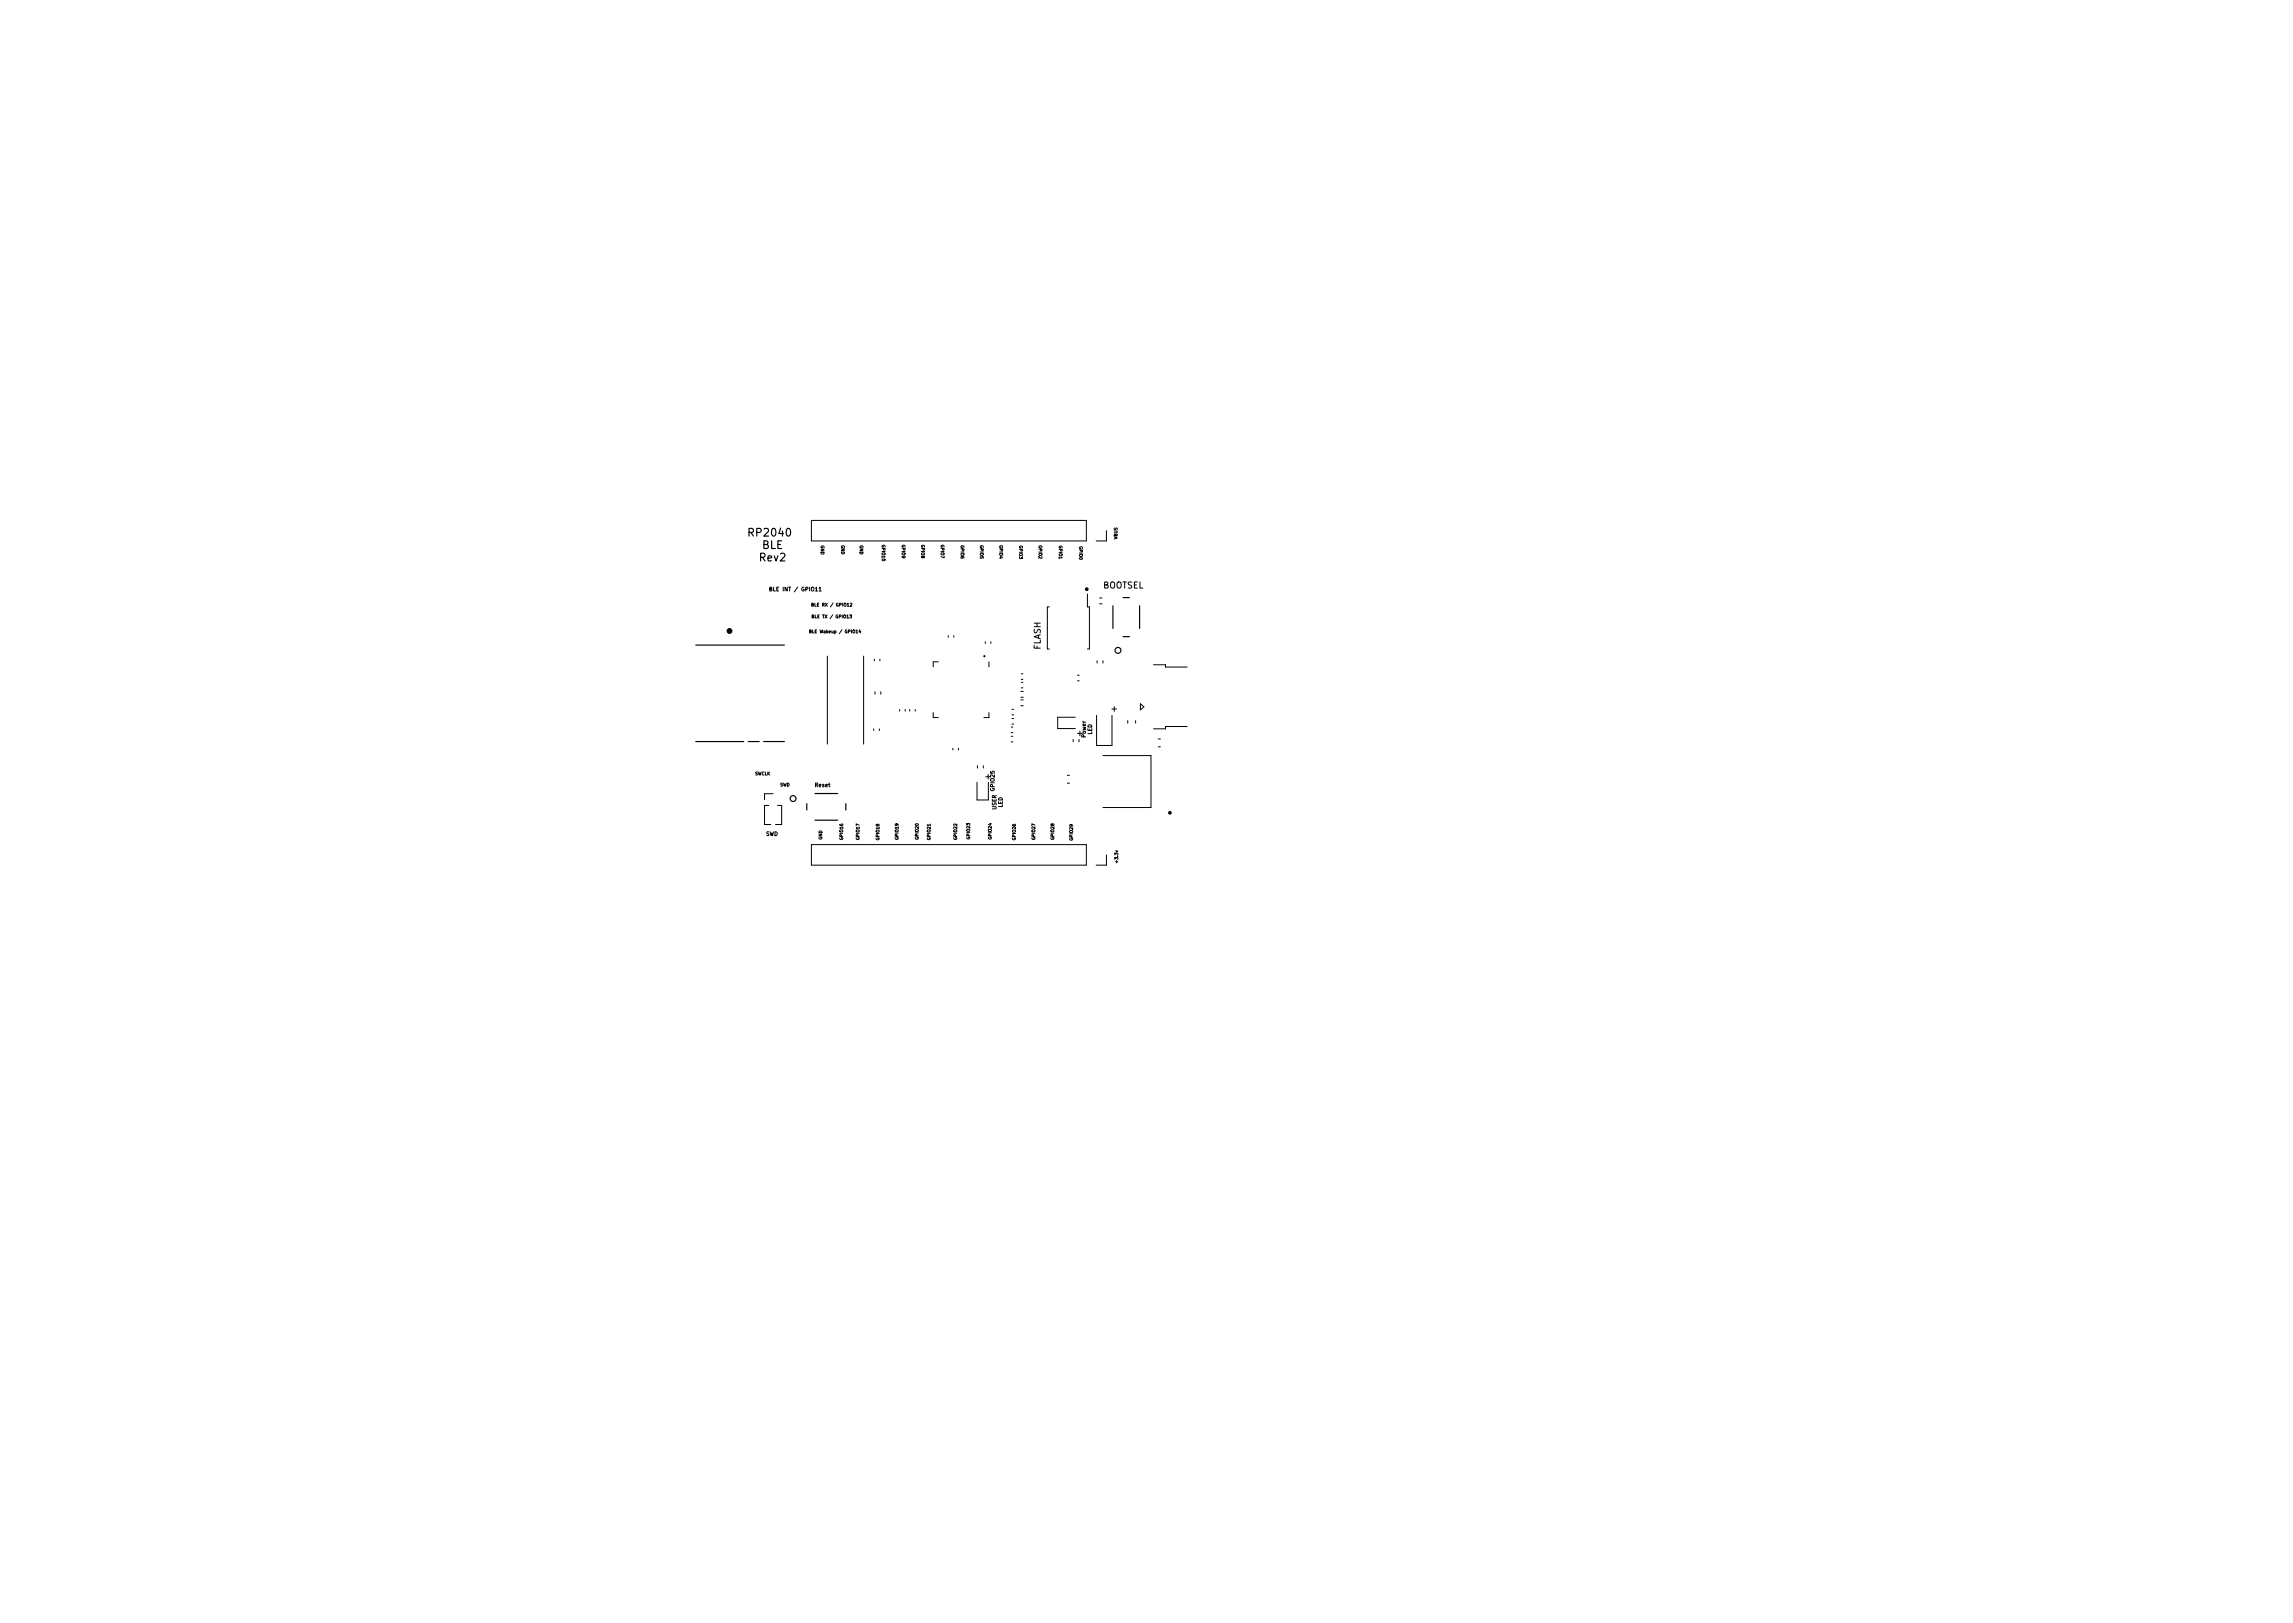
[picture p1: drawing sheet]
<svg xmlns="http://www.w3.org/2000/svg" width="297mm" height="210mm" viewBox="0 0 297 210" stroke-linecap="round" stroke-linejoin="round" font-family="sans-serif">
<defs><g id="words">
<g font-size="1.4">
<text x="97.4" y="69.5">RP2040</text>
<text x="98.7" y="71.1">BLE</text>
<text x="98.4" y="72.7">Rev2</text>
</g>
<g font-size="1.1">
<text x="142.8" y="76.2">BOOTSEL</text>
<text x="134.8" y="84.2" transform="rotate(-90 134.8 84.2)">FLASH</text>
<text x="139.6" y="95.4">+</text>
<text x="144" y="92.2">+</text>
<text x="127.7" y="101">+</text>
</g>
<g font-size=".7">
<text x="100.1" y="76.6">BLE INT / GPIO11</text>
<text x="140.6" y="95.5" transform="rotate(-90 140.6 95.5)">Power</text>
<text x="141.5" y="95.2" transform="rotate(-90 141.5 95.2)">LED</text>
<text x="105.6" y="102">Reset</text>
<text x="128.8" y="102.4" transform="rotate(-90 128.8 102.4)">GPIO25</text>
<text x="129.1" y="104.9" transform="rotate(-90 129.1 104.9)">USER</text>
<text x="129.9" y="104.6" transform="rotate(-90 129.9 104.6)">LED</text>
<text x="99.2" y="108.3">SWD</text>
</g>
<g font-size=".6">
<text x="106.3" y="70.6" transform="rotate(90 106.3 70.6)">GND</text>
<text x="109" y="70.6" transform="rotate(90 109 70.6)">GND</text>
<text x="111.4" y="70.6" transform="rotate(90 111.4 70.6)">GND</text>
<text x="114.2" y="70.6" transform="rotate(90 114.2 70.6)">GPIO10</text>
<text x="116.8" y="70.6" transform="rotate(90 116.8 70.6)">GPIO9</text>
<text x="119.4" y="70.6" transform="rotate(90 119.4 70.6)">GPIO8</text>
<text x="121.9" y="70.6" transform="rotate(90 121.9 70.6)">GPIO7</text>
<text x="124.5" y="70.7" transform="rotate(90 124.5 70.7)">GPIO6</text>
<text x="127" y="70.7" transform="rotate(90 127 70.7)">GPIO5</text>
<text x="129.5" y="70.7" transform="rotate(90 129.5 70.7)">GPIO4</text>
<text x="132" y="70.7" transform="rotate(90 132 70.7)">GPIO3</text>
<text x="134.6" y="70.7" transform="rotate(90 134.6 70.7)">GPIO2</text>
<text x="137.2" y="70.7" transform="rotate(90 137.2 70.7)">GPIO1</text>
<text x="139.8" y="70.8" transform="rotate(90 139.8 70.8)">GPIO0</text>
<text x="144.8" y="69.9" transform="rotate(-90 144.8 69.9)">VBUS</text>
<text x="105.2" y="82">BLE Wakeup / GPIO14</text>
<text x="105.5" y="78.6">BLE RX / GPIO12</text>
<text x="105.5" y="80.1">BLE TX / GPIO13</text>
<text x="97.8" y="100.4">SWCLK</text>
<text x="101" y="101.9">SWD</text>
<text x="106.5" y="108.8" transform="rotate(-90 106.5 108.8)">GND</text>
<text x="109.2" y="108.8" transform="rotate(-90 109.2 108.8)">GPIO16</text>
<text x="111.3" y="108.8" transform="rotate(-90 111.3 108.8)">GPIO17</text>
<text x="113.9" y="108.8" transform="rotate(-90 113.9 108.8)">GPIO18</text>
<text x="116.4" y="108.7" transform="rotate(-90 116.4 108.7)">GPIO19</text>
<text x="119" y="108.7" transform="rotate(-90 119 108.7)">GPIO20</text>
<text x="120.5" y="108.8" transform="rotate(-90 120.5 108.8)">GPIO21</text>
<text x="124" y="108.8" transform="rotate(-90 124 108.8)">GPIO22</text>
<text x="125.6" y="108.7" transform="rotate(-90 125.6 108.7)">GPIO23</text>
<text x="128.5" y="108.7" transform="rotate(-90 128.5 108.7)">GPIO24</text>
<text x="131.6" y="108.8" transform="rotate(-90 131.6 108.8)">GPIO26</text>
<text x="134.1" y="108.8" transform="rotate(-90 134.1 108.8)">GPIO27</text>
<text x="136.5" y="108.7" transform="rotate(-90 136.5 108.7)">GPIO28</text>
<text x="139" y="108.8" transform="rotate(-90 139 108.8)">GPIO29</text>
<text x="144.8" y="111.7" transform="rotate(-90 144.8 111.7)">+3.3v</text>
</g>
</g></defs>
<g fill="#000" stroke="#000" stroke-width=".13">
<circle cx="140.8" cy="76.3" r=".17"/>
<circle cx="94.5" cy="81.7" r=".31"/>
<circle cx="127.5" cy="85" r=".07"/>
</g>
<g fill="none" stroke="#000" stroke-width=".13">
<path d="M99.7 76.3h.2l.1-.2h-.3v.5h.2l.1-.2-.1-.1M105.1 67.4h35.6v2.7h-35.6zM105.2 78.3h.1l.1-.1-.2-.1v.4h.1l.1-.1-.1-.1M105.2 79.8h.2v-.1h-.2v.4h.2v-.2l-.1-.1M106.1 76.2l.1-.1v.5M106.1 76.6h.3M110.1 79.7h.2l-.1 .1h.1v.2h-.2M110.1 78.2l.2-.1 .1 .2-.3 .2h.3M135.9 78.6h-.2v5.5h.2M140.9 76.9v1.7h.2v5.5h-.2M142.4 77.5h.4M142.4 78.2h.4"/>
<path d="M143.3 68.7v1.4h-1.3M104.9 81.8h.1l.1-.2h-.2v.4h.1l.1-.1-.1-.1M107.2 85v11.4M111.4 81.6l-.1 .3h.2M111.5 81.7v.3M111.9 85v11.4M113.2 94.4v.2M113.3 85.4v.2M113.3 89.6v.3M113.9 94.4v.2M114 85.4v.2M114.1 89.6v.3"/>
<path d="M116.5 91.9v.2M117.3 91.9v.2M117.8 91.9v.2M118.6 91.9v.2M120.9 92.3v.7h.6M121.5 85.7h-.6v.7M122.8 82.3v.3M123.4 96.9v.3M123.6 82.3v.3M124.2 96.9v.3M126.6 99.2v.3M127.4 99.2v.3"/>
<path d="M127.6 83.1v.3M128.1 92.3v.7h-.6M128.1 85.7v.7M128.4 83.1v.3M131 94.2h.2M131 94.9h.2M131 95.4h.2M131 96.1h.2M131.1 91.9h.2M131.1 92.6h.2M131.1 93.1h.2M131.1 93.8h.2"/>
<path d="M132.2 91.4h.4M132.2 90.7h.4M132.2 89.6h.4M132.2 90.3h.4M132.3 88h.2M132.3 87.3h.2M132.3 89.1h.2M132.3 88.4h.2M139 95.8v.3M139.3 92.9h-2.3v1.5h2.3M139.6 87.5h.2M139.6 88.2h.2"/>
<path d="M139.8 95.8v.3M142.1 92.7v3.9h2v-3.9M142.1 85.6v.3M142.9 85.6v.3M142.9 97.9h6.2v6.7h-6.2M146.1 93.4v.3M147.1 93.4v.3M147.7 91.2l.5 .4-.5 .4zM149.4 86.1h1.6v.3h2.8M150 96.7h.3M150 95.7h.3M153.8 94.1h-2.8v.3h-1.6"/>
<path d="M99.6 104.3h-.6v2.5h.8M100.1 102.8h-1.1v.8M100.7 104.3h.6v2.5h-.8M105.1 109.4h35.6v2.7h-35.6zM126.6 101.3v2.3h1.4v-2.3M138.3 101.5h.2M138.3 100.4h.2M143.3 110.7v1.4h-1.3"/>
</g>
<g fill="none" stroke="#000" stroke-width=".15">
<path d="M144.2 78.5v2.9M145.5 77.4h.8M147.6 78.5v2.9M90.1 83.6h11.5M101.6 96.1h-11.5M145.5 82.5h.8M104.5 104.1v.8M105.6 102.8h2.9M105.6 106.3h2.9M109.6 104.1v.8"/>
<circle cx="144.8" cy="84.3" r=".38"/>
<circle cx="102.7" cy="103.5" r=".38"/>
</g>
<circle cx="151.6" cy="105.3" r=".14" fill="none" stroke="#000" stroke-width=".2"/>
<g fill="#fff" stroke="#fff" stroke-width=".13">
<circle cx="149" cy="79" r=".17"/>
<circle cx="105.8" cy="104.6" r=".17"/>
<circle cx="125.7" cy="88.1" r=".17"/>
<circle cx="122.4" cy="80.3" r=".17"/>
<circle cx="135.2" cy="88" r=".18"/>
<circle cx="124.7" cy="90.5" r=".17"/>
<circle cx="124.5" cy="88.1" r=".17"/>
<circle cx="98.5" cy="87.2" r=".17"/>
<circle cx="123.3" cy="88.1" r=".17"/>
<circle cx="116.2" cy="93.5" r=".17"/>
<circle cx="134.2" cy="94.3" r=".17"/>
<circle cx="95.2" cy="93.7" r=".18"/>
<circle cx="125.7" cy="89.2" r=".17"/>
<circle cx="125.7" cy="90.5" r=".17"/>
<circle cx="136.7" cy="79.2" r=".17"/>
<circle cx="117.6" cy="93.9" r=".18"/>
<circle cx="152.4" cy="96.7" r=".17"/>
<circle cx="108.3" cy="104.7" r=".18"/>
<circle cx="98.4" cy="85.6" r=".17"/>
<circle cx="148.9" cy="81.1" r=".17"/>
<circle cx="113.4" cy="96.3" r=".17"/>
<circle cx="96.8" cy="85.7" r=".17"/>
<circle cx="135" cy="89" r=".17"/>
<circle cx="123.3" cy="90.5" r=".17"/>
<circle cx="127.9" cy="104.5" r=".17"/>
<circle cx="134.2" cy="93.2" r=".17"/>
<circle cx="123.3" cy="89.2" r=".17"/>
<circle cx="149.6" cy="105.7" r=".17"/>
<circle cx="127.7" cy="81.3" r=".17"/>
<circle cx="135.8" cy="100.6" r=".17"/>
<circle cx="113.2" cy="84" r=".17"/>
<circle cx="124.6" cy="89.3" r=".18"/>
<circle cx="117.7" cy="88.2" r=".18"/>
<circle cx="134.2" cy="92.5" r=".18"/>
<circle cx="123.6" cy="98.9" r=".18"/>
<circle cx="137.3" cy="88.2" r=".17"/>
<circle cx="135.8" cy="94" r=".17"/>
<circle cx="134.2" cy="95.4" r=".17"/>
<circle cx="122.4" cy="90" r=".18"/>
<circle cx="118.3" cy="90.3" r=".18"/>
<circle cx="126.5" cy="90.1" r=".18"/>
<circle cx="129.6" cy="89" r=".17"/>
<circle cx="150.6" cy="91" r=".17"/>
<circle cx="98.6" cy="96.1" r=".18"/>
<circle cx="110.9" cy="79.1" r=".17"/>
<circle cx="110.7" cy="80.5" r=".17"/>
<circle cx="96.6" cy="96.1" r=".18"/>
<circle cx="112" cy="82.2" r=".18"/>
<circle cx="101.6" cy="90.8" r=".17"/>
<circle cx="101.6" cy="88.8" r=".17"/>
<circle cx="117.1" cy="86.7" r=".17"/>
<circle cx="93" cy="110.5" r=".17"/>
<circle cx="93" cy="68.2" r=".17"/>
<circle cx="100.1" cy="103.6" r=".18"/>
<circle cx="100.1" cy="104.9" r=".18"/>
<circle cx="100.1" cy="106.1" r=".18"/>
<circle cx="142" cy="68.7" r=".17"/>
<circle cx="139.5" cy="68.7" r=".17"/>
<circle cx="136.9" cy="68.7" r=".17"/>
<circle cx="134.4" cy="68.7" r=".17"/>
<circle cx="131.8" cy="68.7" r=".17"/>
<circle cx="129.3" cy="68.7" r=".17"/>
<circle cx="126.8" cy="68.7" r=".17"/>
<circle cx="124.2" cy="68.7" r=".17"/>
<circle cx="121.7" cy="68.7" r=".17"/>
<circle cx="119.1" cy="68.7" r=".17"/>
<circle cx="116.6" cy="68.7" r=".17"/>
<circle cx="114.1" cy="68.7" r=".17"/>
<circle cx="111.5" cy="68.7" r=".17"/>
<circle cx="109" cy="68.7" r=".17"/>
<circle cx="106.4" cy="68.7" r=".17"/>
<circle cx="150.9" cy="68.2" r=".17"/>
<circle cx="142" cy="110.7" r=".18"/>
<circle cx="139.5" cy="110.7" r=".18"/>
<circle cx="136.9" cy="110.7" r=".18"/>
<circle cx="134.4" cy="110.7" r=".18"/>
<circle cx="131.8" cy="110.7" r=".18"/>
<circle cx="129.3" cy="110.7" r=".18"/>
<circle cx="126.8" cy="110.7" r=".18"/>
<circle cx="124.2" cy="110.7" r=".18"/>
<circle cx="121.7" cy="110.7" r=".18"/>
<circle cx="119.1" cy="110.7" r=".18"/>
<circle cx="116.6" cy="110.7" r=".18"/>
<circle cx="114.1" cy="110.7" r=".18"/>
<circle cx="111.5" cy="110.7" r=".18"/>
<circle cx="109" cy="110.7" r=".18"/>
<circle cx="106.4" cy="110.7" r=".18"/>
<circle cx="150.9" cy="110.5" r=".17"/>
</g>
<path d="M149 92.7h.4M149 87.8h.4" fill="none" stroke="#fff" stroke-width=".65"/>
<path d="M151.9 87.5h.5M151.9 93h.5" fill="none" stroke="#fff" stroke-width=".7"/>
<use href="#words"/>
</svg>
